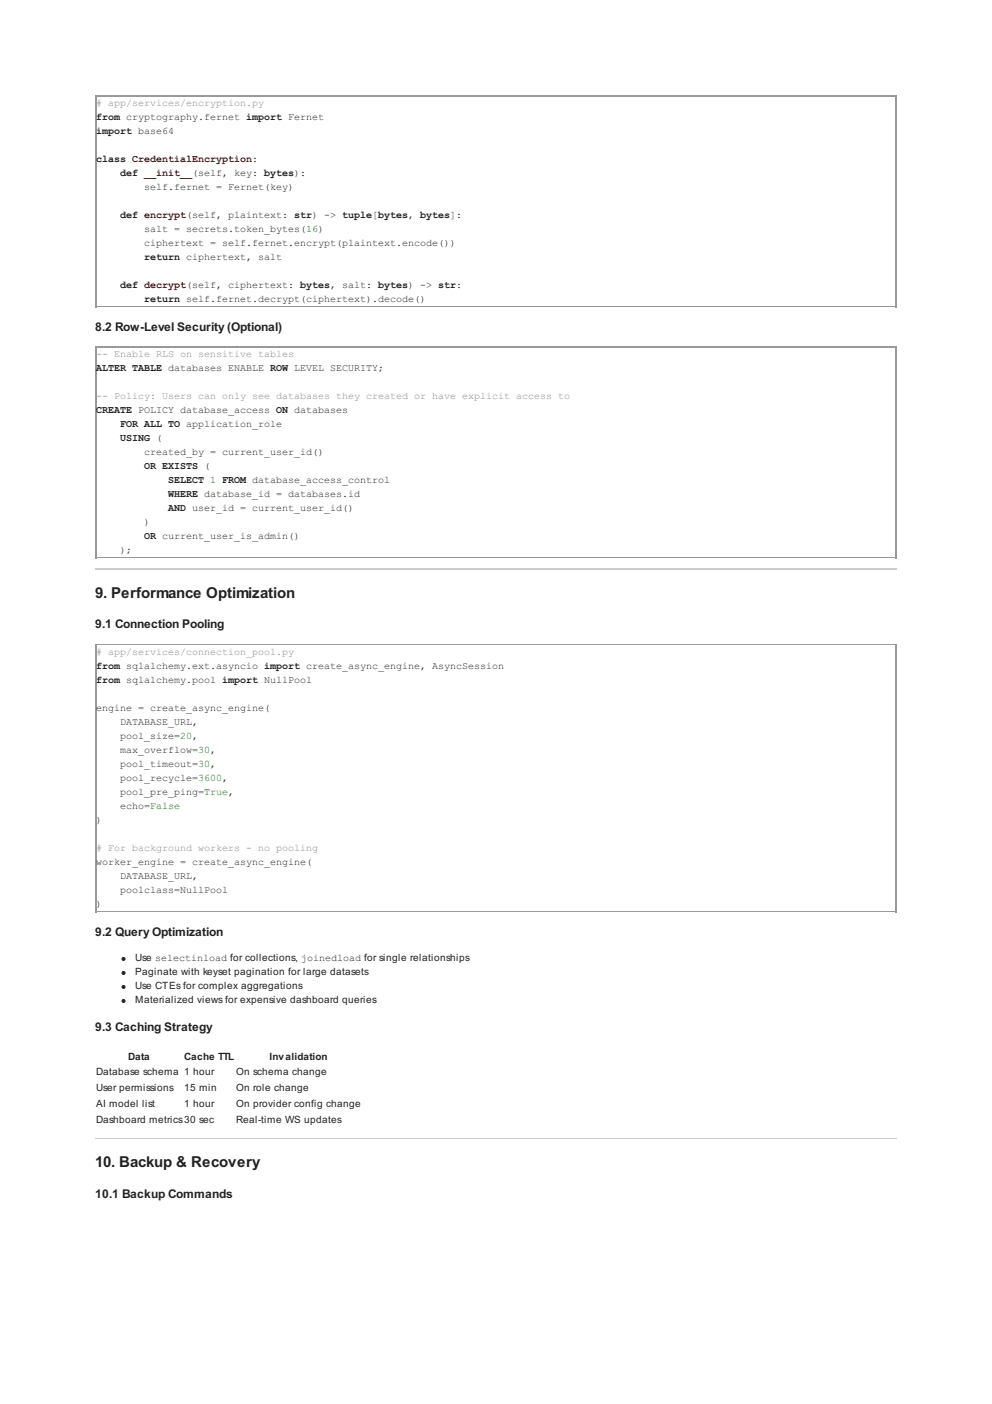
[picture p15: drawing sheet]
<svg xmlns="http://www.w3.org/2000/svg" width="210mm" height="297mm" viewBox="0 0 210 297" stroke-linecap="round" stroke-linejoin="round" font-family="sans-serif">
<defs><g id="words">
<g font-size="3.2" fill="#222">
<text x="20.1" y="126.6">9. Performance Optimization</text>
<text x="20.1" y="246.8">10. Backup &amp; Recovery</text>
</g>
<g font-size="2.5" fill="#222">
<text x="20.1" y="70.1">8.2 Row-Level Security (Optional)</text>
<text x="20.1" y="132.9">9.1 Connection Pooling</text>
<text x="20.1" y="198.1">9.2 Query Optimization</text>
<text x="20.1" y="218.2">9.3 Caching Strategy</text>
<text x="20.1" y="253.4">10.1 Backup Commands</text>
</g>
<g font-size="2.1" fill="#888">
<text x="20.3" y="22.4"># app/services/encryption.py</text>
<text x="20.3" y="75.6">-- Enable RLS on sensitive tables</text>
<text x="20.3" y="84.5">-- Policy: Users can only see databases they created or have explicit access to</text>
<text x="20.3" y="138.6"># app/services/connection_pool.py</text>
<text x="20.3" y="180.1"># For background workers - no pooling</text>
</g>
<g font-size="2.1" fill="#222">
<text x="20.3" y="25.4">from cryptography.fernet import Fernet</text>
<text x="20.3" y="28.4">import base64</text>
<text x="20.3" y="34.3">class CredentialEncryption:</text>
<text x="25.4" y="37.3">def __init__(self, key: bytes):</text>
<text x="30.5" y="40.2">self.fernet = Fernet(key)</text>
<text x="25.4" y="46.1">def encrypt(self, plaintext: str) -&gt; tuple[bytes, bytes]:</text>
<text x="30.5" y="49.1">salt = secrets.token_bytes(16)</text>
<text x="30.5" y="52.1">ciphertext = self.fernet.encrypt(plaintext.encode())</text>
<text x="30.5" y="55">return ciphertext, salt</text>
<text x="25.4" y="61">def decrypt(self, ciphertext: bytes, salt: bytes) -&gt; str:</text>
<text x="30.5" y="63.9">return self.fernet.decrypt(ciphertext).decode()</text>
<text x="20.3" y="78.5">ALTER TABLE databases ENABLE ROW LEVEL SECURITY;</text>
<text x="20.3" y="87.4">CREATE POLICY database_access ON databases</text>
<text x="25.4" y="90.4">FOR ALL TO application_role</text>
<text x="25.4" y="93.3">USING (</text>
<text x="30.5" y="96.3">created_by = current_user_id()</text>
<text x="30.5" y="99.3">OR EXISTS (</text>
<text x="35.6" y="102.2">SELECT 1 FROM database_access_control</text>
<text x="35.6" y="105.2">WHERE database_id = databases.id</text>
<text x="30.5" y="111.1">)</text>
<text x="35.6" y="108.2">AND user_id = current_user_id()</text>
<text x="25.4" y="117.1">);</text>
<text x="30.5" y="114.1">OR current_user_is_admin()</text>
<text x="20.3" y="141.6">from sqlalchemy.ext.asyncio import create_async_engine, AsyncSession</text>
<text x="20.3" y="144.6">from sqlalchemy.pool import NullPool</text>
<text x="20.3" y="150.5">engine = create_async_engine(</text>
<text x="25.4" y="153.5">DATABASE_URL,</text>
<text x="25.4" y="156.4">pool_size=20,</text>
<text x="25.4" y="159.4">max_overflow=30,</text>
<text x="25.4" y="162.3">pool_timeout=30,</text>
<text x="25.4" y="165.3">pool_recycle=3600,</text>
<text x="25.4" y="168.3">pool_pre_ping=True,</text>
<text x="25.4" y="171.2">echo=False</text>
<text x="20.3" y="174.2">)</text>
<text x="20.3" y="183.1">worker_engine = create_async_engine(</text>
<text x="20.3" y="192">)</text>
<text x="25.4" y="186.1">DATABASE_URL,</text>
<text x="25.4" y="189">poolclass=NullPool</text>
<text x="28.6" y="203.4">Use selectinload for collections, joinedload for single relationships</text>
<text x="28.6" y="206.4">Paginate with keyset pagination for large datasets</text>
<text x="28.6" y="209.3">Use CTEs for complex aggregations</text>
<text x="28.6" y="212.3">Materialized views for expensive dashboard queries</text>
<text x="20.3" y="227.3">Database schema 1 hour</text>
<text x="27.1" y="224.2">Data</text>
<text x="38.9" y="224.2">Cache TTL</text>
<text x="50" y="227.3">On schema change</text>
<text x="57" y="224.2">Invalidation</text>
<text x="20.3" y="230.7">User permissions</text>
<text x="38.9" y="230.7">15 min</text>
<text x="50" y="230.7">On role change</text>
<text x="20.3" y="234.1">AI model list</text>
<text x="20.3" y="237.5">Dashboard metrics30 sec</text>
<text x="38.9" y="234.1">1 hour</text>
<text x="50" y="234.1">On provider config change</text>
<text x="50" y="237.5">Real-time WS updates</text>
</g>
</g></defs>
<path d="M20.1 20.2h169.6M20.2 20.1v44.9M189.5 20.1v44.9M20.1 64.9h169.6M20.1 73.3h169.6M20.2 73.2v44.9M189.5 73.2v44.9M20.1 118h169.6M20.1 136.4h169.6M20.2 136.3v56.7M189.5 136.3v56.7M20.1 192.9h169.6" fill="none" stroke="#999" stroke-width=".21"/>
<path d="M20.1 120.3h169.6M20.1 240.8h169.6" fill="none" stroke="#ccc" stroke-width=".21"/>
<g fill="#222" stroke="#222" stroke-width=".21">
<circle cx="26.1" cy="202.9" r=".32"/>
<circle cx="26.1" cy="205.8" r=".32"/>
<circle cx="26.1" cy="208.8" r=".32"/>
<circle cx="26.1" cy="211.8" r=".32"/>
</g>
<use href="#words"/>
</svg>
